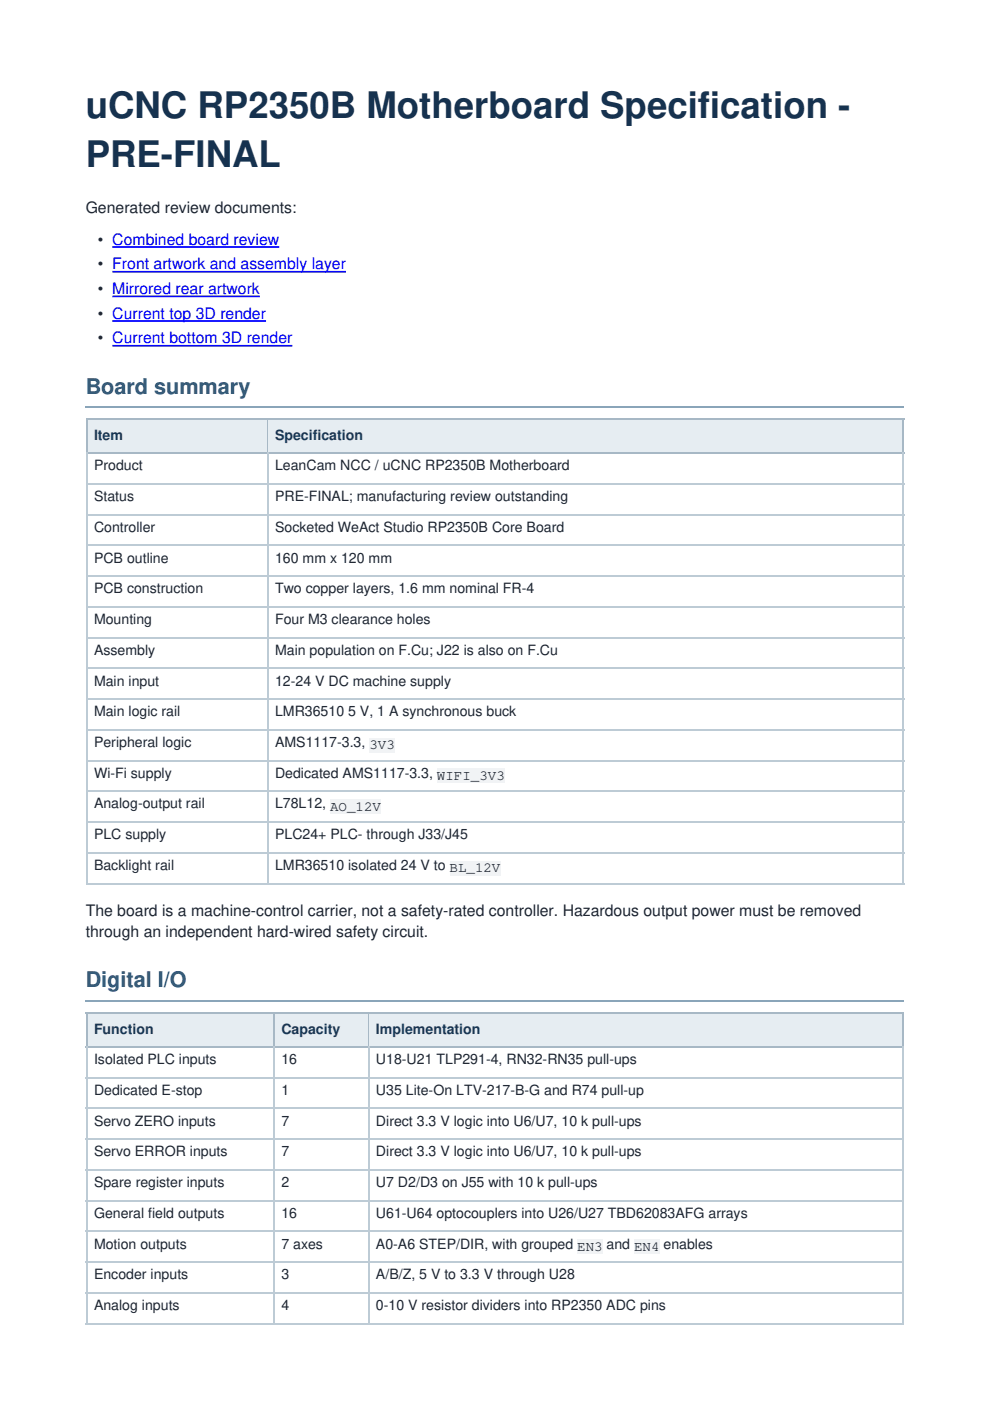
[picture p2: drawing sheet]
<svg xmlns="http://www.w3.org/2000/svg" width="210mm" height="297mm" viewBox="0 0 210 297" stroke-linecap="round" stroke-linejoin="round" font-family="sans-serif">
<defs><g id="words">
<g font-size="7.8" fill="#16324f">
<text x="18.2" y="25">uCNC RP2350B Motherboard Specif</text>
<text x="148" y="25">ication -</text>
<text x="18.2" y="35.5">PRE-FINAL</text>
</g>
<g font-size="4.6" fill="#19527a">
<text x="18.2" y="83.4">Board summary</text>
<text x="18.2" y="209.3">Digital I/O</text>
</g>
<g font-size="3.4" fill="#1c2430">
<text x="18.2" y="45.2">Generated review documents:</text>
<text x="20.8" y="51.9">• Combined board review</text>
<text x="20.8" y="57.1">• Front artwork and assembly layer</text>
<text x="20.8" y="62.3">• Mirrored rear artwork</text>
<text x="20.8" y="67.5">• Current top 3D render</text>
<text x="20.8" y="72.8">• Current bottom 3D render</text>
<text x="18.2" y="194.1">The board is a machine-control carrier, not a safety-rated controller. Hazardous output power must be removed</text>
<text x="18.2" y="198.7">through an independent hard-wired safety circuit.</text>
</g>
<g font-size="3" fill="#173b57">
<text x="19.9" y="93.4">Item</text>
<text x="58.3" y="93.4">Specif</text>
<text x="66.3" y="93.4">ication</text>
<text x="19.9" y="219.3">Function</text>
<text x="59.7" y="219.3">Capacity</text>
<text x="79.7" y="219.3">Implementation</text>
</g>
<g font-size="3" fill="#1c2430">
<text x="19.9" y="99.7">Product</text>
<text x="58.3" y="99.7">LeanCam NCC / uCNC RP2350B Motherboard</text>
<text x="19.9" y="106.2">Status</text>
<text x="58.3" y="106.2">PRE-FINAL; manufacturing review outstanding</text>
<text x="19.9" y="112.8">Controller</text>
<text x="58.3" y="112.8">Socketed WeAct Studio RP2350B Core Board</text>
<text x="19.9" y="119.3">PCB outline</text>
<text x="58.3" y="119.3">160 mm x 120 mm</text>
<text x="19.9" y="125.8">PCB construction</text>
<text x="58.3" y="125.8">Two copper layers, 1.6 mm nominal FR-4</text>
<text x="19.9" y="132.3">Mounting</text>
<text x="58.3" y="132.3">Four M3 clearance holes</text>
<text x="19.9" y="138.8">Assembly</text>
<text x="58.3" y="138.8">Main population on F.Cu; J22 is also on F.Cu</text>
<text x="19.9" y="145.3">Main input</text>
<text x="58.3" y="145.3">12-24 V DC machine supply</text>
<text x="19.9" y="151.9">Main logic rail</text>
<text x="58.3" y="151.9">LMR36510 5 V, 1 A synchronous buck</text>
<text x="19.9" y="158.4">Peripheral logic</text>
<text x="58.3" y="158.4">AMS1117-3.3,</text>
<text x="78.3" y="158.9">3V3</text>
<text x="19.9" y="164.9">Wi-Fi supply</text>
<text x="58.3" y="164.9">Dedicated AMS1117-3.3,</text>
<text x="92.7" y="165.4">WIFI_3V3</text>
<text x="19.9" y="171.4">Analog-output rail</text>
<text x="58.3" y="171.4">L78L12,</text>
<text x="70" y="171.9">AO_12V</text>
<text x="19.9" y="177.9">PLC supply</text>
<text x="58.3" y="177.9">PLC24+ PLC- through J33/J45</text>
<text x="19.9" y="184.4">Backlight rail</text>
<text x="58.3" y="184.4">LMR36510 isolated 24 V to</text>
<text x="95.3" y="185">BL_12V</text>
<text x="19.9" y="225.6">Isolated PLC inputs</text>
<text x="59.7" y="225.6">16</text>
<text x="79.7" y="225.6">U18-U21 TLP291-4, RN32-RN35 pull-ups</text>
<text x="19.9" y="232.1">Dedicated E-stop</text>
<text x="59.7" y="232.1">1</text>
<text x="79.7" y="232.1">U35 Lite-On LTV-217-B-G and R74 pull-up</text>
<text x="19.9" y="238.6">Servo ZERO inputs</text>
<text x="59.7" y="238.6">7</text>
<text x="79.7" y="238.6">Direct 3.3 V logic into U6/U7, 10 k pull-ups</text>
<text x="19.9" y="245.2">Servo ERROR inputs</text>
<text x="59.7" y="245.2">7</text>
<text x="79.7" y="245.2">Direct 3.3 V logic into U6/U7, 10 k pull-ups</text>
<text x="19.9" y="251.7">Spare register inputs</text>
<text x="59.7" y="251.7">2</text>
<text x="79.7" y="251.7">U7 D2/D3 on J55 with 10 k pull-ups</text>
<text x="19.9" y="258.2">General f</text>
<text x="31.4" y="258.2">ield outputs</text>
<text x="59.7" y="258.2">16</text>
<text x="79.7" y="258.2">U61-U64 optocouplers into U26/U27 TBD62083AFG arrays</text>
<text x="19.9" y="264.7">Motion outputs</text>
<text x="59.7" y="264.7">7 axes</text>
<text x="79.7" y="264.7">A0-A6 STEP/DIR, with grouped</text>
<text x="122.4" y="265.2">EN3</text>
<text x="128.6" y="264.7">and</text>
<text x="134.4" y="265.2">EN4</text>
<text x="140.7" y="264.7">enables</text>
<text x="19.9" y="271.2">Encoder inputs</text>
<text x="59.7" y="271.2">3</text>
<text x="79.7" y="271.2">A/B/Z, 5 V to 3.3 V through U28</text>
<text x="19.9" y="277.7">Analog inputs</text>
<text x="59.7" y="277.7">4</text>
<text x="79.7" y="277.7">0-10 V resistor dividers into RP2350 ADC pins</text>
</g>
</g></defs>
<path d="M23.8 52.4h35.4M23.8 57.6h49.6M23.8 62.8h31.3M23.8 68.1h32.6M23.8 73.3h38.2" fill="none" stroke="#00f" stroke-width=".35"/>
<path d="M18.2 86.4h173.5" fill="none" stroke="#8aa5b9" stroke-width=".35"/>
<path d="M18.5 89h38.1v6.9h-38.1z" fill="#e6edf2"/>
<path d="M18.2 88.9h38.7M18.3 88.7v7.6M56.7 88.7v7.6" fill="none" stroke="#a7b8c5" stroke-width=".35"/>
<path d="M19.9 91h6.2v3h-6.2z" fill="#e6edf2"/>
<path d="M18.2 96.1h38.7" fill="none" stroke="#a7b8c5" stroke-width=".35"/>
<path d="M56.9 89h134.5v6.9h-134.5z" fill="#e6edf2"/>
<path d="M56.6 88.9h135.1M191.6 88.7v7.6" fill="none" stroke="#a7b8c5" stroke-width=".35"/>
<path d="M58.3 91h18.7v3h-18.7z" fill="#e6edf2"/>
<path d="M56.6 96.1h135.1" fill="none" stroke="#a7b8c5" stroke-width=".35"/>
<g fill="none" stroke="#bdcbd5" stroke-width=".35">
<path d="M18.3 95.9v65.5M56.7 95.9v65.5M191.6 95.9v65.5M18.2 102.6h173.5M18.2 109.1h173.5M18.2 115.6h173.5M18.2 122.2h173.5M18.2 128.7h173.5M18.2 135.2h173.5M18.2 141.7h173.5M18.2 148.2h173.5M18.2 154.7h173.5"/>
<path d="M18.2 161.3h38.7"/>
</g>
<path d="M78.3 156.5h5.4v3h-5.4z" fill="#f1f3f5"/>
<path d="M18.2 167.8h38.7M18.3 161.1v6.9M56.6 161.3h135.1M56.7 161.1v6.9M191.6 161.1v6.9" fill="none" stroke="#bdcbd5" stroke-width=".35"/>
<path d="M92.7 163h14.3v3h-14.3z" fill="#f1f3f5"/>
<path d="M18.2 174.3h38.7M18.3 167.6v6.9M56.6 167.8h135.1M56.7 167.6v6.9M191.6 167.6v6.9" fill="none" stroke="#bdcbd5" stroke-width=".35"/>
<path d="M70 169.5h10.8v3h-10.8z" fill="#f1f3f5"/>
<path d="M18.3 174.1v13.4M56.6 174.3h135.1M56.7 174.1v13.4M191.6 174.1v13.4M18.2 180.8h173.5M18.2 187.3h38.7" fill="none" stroke="#bdcbd5" stroke-width=".35"/>
<path d="M95.3 182.6h10.8v3h-10.8z" fill="#f1f3f5"/>
<path d="M56.6 187.3h135.1" fill="none" stroke="#bdcbd5" stroke-width=".35"/>
<path d="M18.2 212.3h173.5" fill="none" stroke="#8aa5b9" stroke-width=".35"/>
<path d="M18.5 214.9h39.4v6.9h-39.4z" fill="#e6edf2"/>
<path d="M18.2 214.7h40M18.3 214.6v7.5M58.1 214.6v7.5" fill="none" stroke="#a7b8c5" stroke-width=".35"/>
<path d="M19.9 216.9h12.7v3h-12.7z" fill="#e6edf2"/>
<path d="M18.2 222h40" fill="none" stroke="#a7b8c5" stroke-width=".35"/>
<path d="M58.2 214.9h19.8v6.9h-19.8z" fill="#e6edf2"/>
<path d="M57.9 214.7h20.4M78.1 214.6v7.5" fill="none" stroke="#a7b8c5" stroke-width=".35"/>
<path d="M59.7 216.9h12.5v3h-12.5z" fill="#e6edf2"/>
<path d="M57.9 222h20.4" fill="none" stroke="#a7b8c5" stroke-width=".35"/>
<path d="M78.3 214.9h113.1v6.9h-113.1z" fill="#e6edf2"/>
<path d="M78 214.7h113.7M191.6 214.6v7.5" fill="none" stroke="#a7b8c5" stroke-width=".35"/>
<path d="M79.7 216.9h22.2v3h-22.2z" fill="#e6edf2"/>
<path d="M78 222h113.7" fill="none" stroke="#a7b8c5" stroke-width=".35"/>
<path d="M18.2 228.5h173.5M18.2 235h173.5M18.3 221.8v46M58.1 221.8v46M78.1 221.8v46M191.6 221.8v46M18.2 241.5h173.5M18.2 248h173.5M18.2 254.6h173.5M18.2 261.1h173.5M18.2 267.6h60.1" fill="none" stroke="#bdcbd5" stroke-width=".35"/>
<g fill="#f1f3f5">
<path d="M122.4 262.8h5.4v3h-5.4z"/>
<path d="M134.4 262.8h5.4v3h-5.4z"/>
</g>
<path d="M18.2 274.1h173.5M18.3 267.4v13.4M58.1 267.4v13.4M78 267.6h113.7M78.1 267.4v13.4M191.6 267.4v13.4M18.2 280.6h173.5" fill="none" stroke="#bdcbd5" stroke-width=".35"/>
<use href="#words"/>
</svg>
